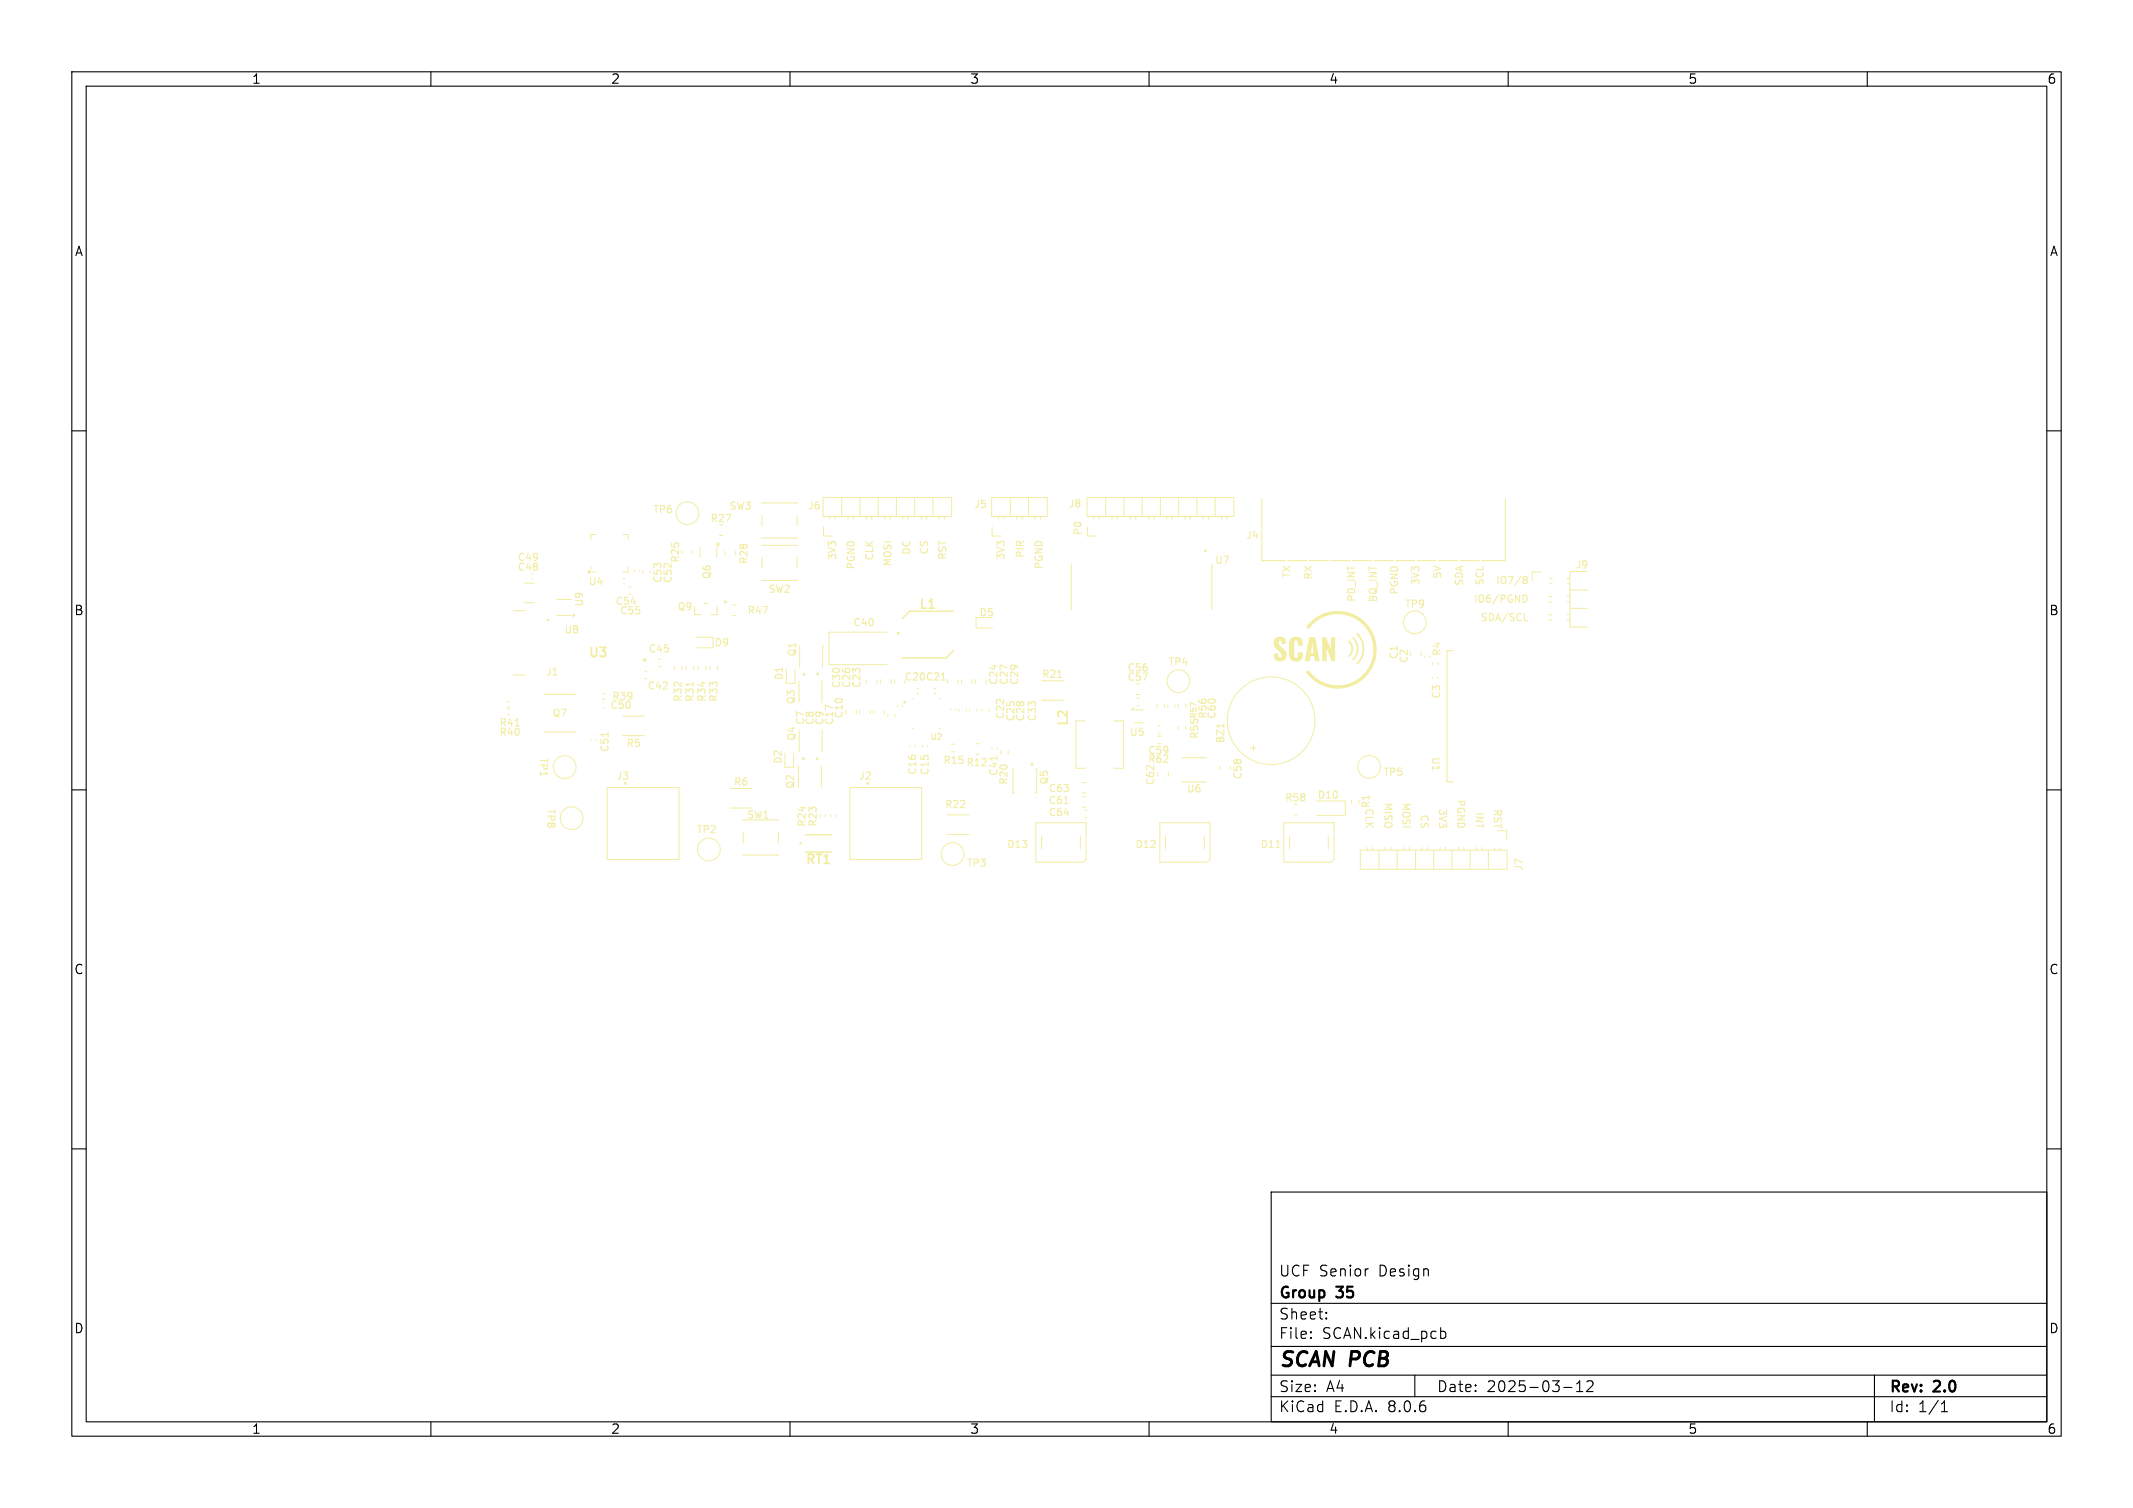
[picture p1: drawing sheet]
<svg xmlns="http://www.w3.org/2000/svg" width="297mm" height="210mm" viewBox="0 0 297 210" stroke-linecap="round" stroke-linejoin="round" font-family="sans-serif">
<defs><g id="words">
<text font-size="2.8" x="178" y="190.9">SCAN PCB</text>
<g font-size="2.1">
<text x="178" y="178">UCF Senior</text>
<text x="192" y="178">Design</text>
<text x="178" y="184">Sheet:</text>
<text x="178" y="181.2">Group</text>
<text x="186.2" y="181.2">35</text>
<text x="178" y="186.7">File:</text>
<text x="184.1" y="186.7">SCAN.kicad_pcb</text>
<text x="178" y="196.9">KiCad</text>
<text x="178" y="194.1">Size:</text>
<text x="184.7" y="194.1">A4</text>
<text x="185.7" y="196.9">E.D.A.</text>
<text x="193.3" y="196.9">8.0.6</text>
<text x="200" y="194.1">Date:</text>
<text x="207" y="194.1">2025-03-12</text>
<text x="263" y="194.3">Rev:</text>
<text x="263" y="196.9">Id:</text>
<text x="267.1" y="196.9">1/1</text>
<text x="269.4" y="194.3">2.0</text>
</g>
<g font-size="1.8">
<text x="35" y="11.9">1</text>
<text x="85" y="11.9">2</text>
<text x="135" y="11.9">3</text>
<text x="185" y="11.9">4</text>
<text x="235" y="11.9">5</text>
<text x="285" y="11.9">6</text>
<text x="10.3" y="35.9">A</text>
<text x="285.4" y="35.9">A</text>
<text x="10.3" y="85.9">B</text>
<text x="285.3" y="85.9">B</text>
<text x="10.3" y="135.9">C</text>
<text x="285.3" y="135.9">C</text>
<text x="10.3" y="185.9">D</text>
<text x="285.3" y="185.9">D</text>
<text x="35" y="199.9">1</text>
<text x="85" y="199.9">2</text>
<text x="135" y="199.9">3</text>
<text x="185" y="199.9">4</text>
<text x="235" y="199.9">5</text>
<text x="285" y="199.9">6</text>
</g>
<g font-size="1.8" fill="#f2eda1">
<text x="127.8" y="85.1">L1</text>
<text x="81.8" y="91.9">U3</text>
<text x="149" y="101.3" transform="rotate(-90 149 101.3)">L2</text>
<text x="112" y="120.7">RT1</text>
</g>
<g font-size="1.4" fill="#f2eda1">
<text x="90.8" y="71.7">TP6</text>
<text x="101.5" y="71.2">SW3</text>
<text x="112.4" y="71.2">J6</text>
<text x="135.6" y="71">J5</text>
<text x="148.7" y="70.9">J8</text>
<text x="98.8" y="72.9">R27</text>
<text x="126.9" y="77.4" transform="rotate(-90 126.9 77.4)">DC</text>
<text x="129.4" y="77.3" transform="rotate(-90 129.4 77.3)">CS</text>
<text x="142.8" y="77.8" transform="rotate(-90 142.8 77.8)">PIR</text>
<text x="150.8" y="74.6" transform="rotate(-90 150.8 74.6)">P0</text>
<text x="173.4" y="75.2">J4</text>
<text x="72" y="78.3">C49</text>
<text x="72" y="79.7">C48</text>
<text x="81.9" y="81.7">U4</text>
<text x="92.3" y="81.3" transform="rotate(-90 92.3 81.3)">C53</text>
<text x="93.7" y="81.3" transform="rotate(-90 93.7 81.3)">C52</text>
<text x="94.8" y="78.5" transform="rotate(-90 94.8 78.5)">R25</text>
<text x="99.2" y="80.7" transform="rotate(-90 99.2 80.7)">Q6</text>
<text x="104.3" y="78.7" transform="rotate(-90 104.3 78.7)">R28</text>
<text x="106.9" y="82.8">SW2</text>
<text x="116.6" y="78.1" transform="rotate(-90 116.6 78.1)">3V3</text>
<text x="119.2" y="79.4" transform="rotate(-90 119.2 79.4)">PGND</text>
<text x="121.8" y="78.2" transform="rotate(-90 121.8 78.2)">CLK</text>
<text x="124.3" y="79" transform="rotate(-90 124.3 79)">MOSI</text>
<text x="132" y="78.1" transform="rotate(-90 132 78.1)">RST</text>
<text x="140.1" y="78.1" transform="rotate(-90 140.1 78.1)">3V3</text>
<text x="145.4" y="79.4" transform="rotate(-90 145.4 79.4)">PGND</text>
<text x="169.1" y="78.7">U7</text>
<text x="179.9" y="80.6" transform="rotate(-90 179.9 80.6)">TX</text>
<text x="182.9" y="80.8" transform="rotate(-90 182.9 80.8)">RX</text>
<text x="188.9" y="83.9" transform="rotate(-90 188.9 83.9)">PD_INT</text>
<text x="191.9" y="84" transform="rotate(-90 191.9 84)">BQ_INT</text>
<text x="194.9" y="82.9" transform="rotate(-90 194.9 82.9)">PGND</text>
<text x="197.8" y="81.6" transform="rotate(-90 197.8 81.6)">3V3</text>
<text x="200.9" y="80.7" transform="rotate(-90 200.9 80.7)">5V</text>
<text x="203.9" y="81.7" transform="rotate(-90 203.9 81.7)">SDA</text>
<text x="206.8" y="81.6" transform="rotate(-90 206.8 81.6)">SCL</text>
<text x="208.2" y="81.6">IO7/8</text>
<text x="219.3" y="79.4">J9</text>
<text x="78.5" y="88.4">U8</text>
<text x="81.4" y="84.6" transform="rotate(-90 81.4 84.6)">U9</text>
<text x="85.6" y="84.4">C54</text>
<text x="86.2" y="85.8">C55</text>
<text x="94.3" y="85.2">Q9</text>
<text x="104" y="85.7">R47</text>
<text x="118.7" y="87.4">C40</text>
<text x="136.3" y="86">D5</text>
<text x="195.5" y="84.8">TP9</text>
<text x="205.1" y="84.1">IO6/PGND</text>
<text x="206.1" y="86.7">SDA/SCL</text>
<text x="75.9" y="94.3">J1</text>
<text x="90.2" y="91.1">C45</text>
<text x="99.4" y="90.2">D9</text>
<text x="109.2" y="94.8" transform="rotate(-90 109.2 94.8)">D1</text>
<text x="111" y="91.5" transform="rotate(-90 111 91.5)">Q1</text>
<text x="117.2" y="95.9" transform="rotate(-90 117.2 95.9)">C30</text>
<text x="118.6" y="95.9" transform="rotate(-90 118.6 95.9)">C26</text>
<text x="120" y="95.9" transform="rotate(-90 120 95.9)">C23</text>
<text x="125.9" y="95">C20 C21</text>
<text x="139.1" y="95.5" transform="rotate(-90 139.1 95.5)">C24</text>
<text x="140.5" y="95.5" transform="rotate(-90 140.5 95.5)">C27</text>
<text x="142" y="95.5" transform="rotate(-90 142 95.5)">C29</text>
<text x="145" y="94.6">R21</text>
<text x="156.9" y="93.7">C56</text>
<text x="156.9" y="95">C57</text>
<text x="162.6" y="92.9">TP4</text>
<text x="194.8" y="91.9" transform="rotate(-90 194.8 91.9)">C1</text>
<text x="196.2" y="92.4" transform="rotate(-90 196.2 92.4)">C2</text>
<text x="200.8" y="91.5" transform="rotate(-90 200.8 91.5)">R4</text>
<text x="69.5" y="101.4">R41</text>
<text x="76.8" y="100">Q7</text>
<text x="84.9" y="98.9">C50</text>
<text x="85.2" y="97.7">R39</text>
<text x="90.1" y="96.2">C42</text>
<text x="95.1" y="97.8" transform="rotate(-90 95.1 97.8)">R32</text>
<text x="96.8" y="97.8" transform="rotate(-90 96.8 97.8)">R31</text>
<text x="98.4" y="97.8" transform="rotate(-90 98.4 97.8)">R34</text>
<text x="100.1" y="97.8" transform="rotate(-90 100.1 97.8)">R33</text>
<text x="110.9" y="98.2" transform="rotate(-90 110.9 98.2)">Q3</text>
<text x="112.2" y="101.1" transform="rotate(-90 112.2 101.1)">C7</text>
<text x="113.5" y="101.1" transform="rotate(-90 113.5 101.1)">C8</text>
<text x="114.9" y="101.1" transform="rotate(-90 114.9 101.1)">C9</text>
<text x="116.2" y="101.1" transform="rotate(-90 116.2 101.1)">C17</text>
<text x="117.5" y="100.1" transform="rotate(-90 117.5 100.1)">C10</text>
<text x="140" y="100.2" transform="rotate(-90 140 100.2)">C22</text>
<text x="141.5" y="100.6" transform="rotate(-90 141.5 100.6)">C25</text>
<text x="142.8" y="100.6" transform="rotate(-90 142.8 100.6)">C28</text>
<text x="144.5" y="100.6" transform="rotate(-90 144.5 100.6)">C33</text>
<text x="168.2" y="100.2" transform="rotate(-90 168.2 100.2)">R56</text>
<text x="169.5" y="100.2" transform="rotate(-90 169.5 100.2)">C60</text>
<text x="200.7" y="97.4" transform="rotate(-90 200.7 97.4)">C3</text>
<text x="69.5" y="102.7">R40</text>
<text x="75" y="105.4" transform="rotate(90 75 105.4)">TP1</text>
<text x="84.9" y="104.8" transform="rotate(-90 84.9 104.8)">C51</text>
<text x="87.1" y="104.2">R5</text>
<text x="109.1" y="106.5" transform="rotate(-90 109.1 106.5)">D2</text>
<text x="111" y="103.3" transform="rotate(-90 111 103.3)">Q4</text>
<text x="131.3" y="106.6">R15 R12</text>
<text x="157.2" y="102.7">U5</text>
<text x="159.8" y="106.4">R62</text>
<text x="159.8" y="105.2">C59</text>
<text x="167.1" y="103" transform="rotate(-90 167.1 103)">R55</text>
<text x="170.7" y="103.6" transform="rotate(-90 170.7 103.6)">BZ1</text>
<text x="175.2" y="104.9" transform="rotate(-90 175.2 104.9)">+</text>
<text x="199.2" y="105.3" transform="rotate(90 199.2 105.3)">U1</text>
<text x="76" y="112.5" transform="rotate(90 76 112.5)">TP8</text>
<text x="85.7" y="108.8">J3</text>
<text x="102.1" y="109.6">R6</text>
<text x="110.8" y="109.9" transform="rotate(-90 110.8 109.9)">Q2</text>
<text x="119.5" y="108.8">J2</text>
<text x="127.8" y="108" transform="rotate(-90 127.8 108)">C16</text>
<text x="129.5" y="108" transform="rotate(-90 129.5 108)">C15</text>
<text x="131.5" y="112.7">R22</text>
<text x="139.1" y="108.1" transform="rotate(-90 139.1 108.1)">C41</text>
<text x="140.5" y="109.4" transform="rotate(-90 140.5 109.4)">R20</text>
<text x="145.9" y="113.8">C64</text>
<text x="145.9" y="112.2">C61</text>
<text x="145.9" y="110.5">C63</text>
<text x="146.1" y="109.4" transform="rotate(-90 146.1 109.4)">Q5</text>
<text x="160.9" y="109.5" transform="rotate(-90 160.9 109.5)">C62</text>
<text x="165.2" y="110.6">U6</text>
<text x="173.1" y="108.6" transform="rotate(-90 173.1 108.6)">C58</text>
<text x="178.8" y="111.8">R58</text>
<text x="183.4" y="111.4">D10</text>
<text x="189.9" y="112.5" transform="rotate(90 189.9 112.5)">CLK</text>
<text x="190.9" y="112.7" transform="rotate(-90 190.9 112.7)">R1</text>
<text x="192.5" y="108.2">TP5</text>
<text x="192.6" y="111.7" transform="rotate(90 192.6 111.7)">MISO</text>
<text x="195.1" y="111.7" transform="rotate(90 195.1 111.7)">MOSI</text>
<text x="197.6" y="113.3" transform="rotate(90 197.6 113.3)">CS</text>
<text x="200.2" y="112.5" transform="rotate(90 200.2 112.5)">3V3</text>
<text x="202.7" y="111.2" transform="rotate(90 202.7 111.2)">PGND</text>
<text x="205.3" y="113" transform="rotate(90 205.3 113)">INT</text>
<text x="207.8" y="112.6" transform="rotate(90 207.8 112.6)">RST</text>
<text x="96.9" y="116.2">TP2</text>
<text x="104" y="114.2">SW1</text>
<text x="112.4" y="115.2" transform="rotate(-90 112.4 115.2)">R24</text>
<text x="113.9" y="115.2" transform="rotate(-90 113.9 115.2)">R23</text>
<text x="140.1" y="118.3">D13</text>
<text x="158" y="118.3">D12</text>
<text x="175.4" y="118.3">D11</text>
<text x="134.5" y="120.9">TP3</text>
<text x="212.2" y="121.4" transform="rotate(-90 212.2 121.4)">J7</text>
</g>
<g font-size="1.1" fill="#f2eda1">
<text x="166.8" y="100.2" transform="rotate(-90 166.8 100.2)">R57</text>
<text x="129.4" y="103.2">U2</text>
</g>
</g></defs>
<g fill="none" stroke="#000" stroke-width=".15">
<path d="M10 10h277v190h-277zM12 12h273v186h-273zM60 10v2M110 10v2M160 10v2M210 10v2M260 10v2M10 60h2M285 60h2M10 110h2M285 110h2M10 160h2"/>
<path d="M285 160h2M177 166h108v32h-108zM190.4 176.7h.1M60 198v2M110 198v2M160 198v2M177 194.5h108M177 191.5h108M177 187.5h108M177 181.5h108M182.5 186.3h.1l-.1 .1M182.5 186.3v.1"/>
<path d="M182.5 185.5v.1M182.5 185.5h.1l-.1 .1M184.7 183.6v.1M184.7 183.6h-.1l.1 .1M184.7 182.8v.1M184.7 182.8h-.1l.1 .1M197 191.5v3M200.6 184.9v1.5M200.6 185.5l.4-.1 .3 .3v.4l-.1 .2-.2 .1-.4-.1M210 198v2M217.7 193.2h1.2M219.5 193.8h.9"/>
<path d="M219.5 192.7l.5-.4v1.5M221 192.4l.2-.1 .5 .1a.41 .41 0 0 1 0 .5l-.8 .9h.9M260 198v2M261 191.5v6.5M270.3 196.6h.9M270.3 195.5l.4-.4v1.5"/>
</g>
<g fill="#f2eda1">
<path d="M182.5 86.6l1-.8 1.1-.5 1.5-.2 1.2 .1 1.3 .4 1 .6 1 1.1 .6 1.1 .4 1.2 .1 1.2-.3 1.3-.5 1.2-1 1.2-.9 .7-1.1 .4-1.3 .3a5.5 5.5 0 0 1-4.8-2.3l.4-.3 .1 .2a5 5 0 0 0 7.4 .6 5 5 0 0 0-.2-7.3 5 5 0 0 0-7.3 .8l-.3-.3z"/>
<path d="M182.3 88.7h.8l.7 3.4h-.7l-.1-.7h-.5l-.1 .7h-.7l.2-1.2h1l-.2-1.3-.2 1.3h-.6z"/>
<path d="M184.1 88.7l.5 .1 .7 1.5v-1.6h.6v3.4l-.5-.1-.7-1.7v1.8h-.6z"/>
<path d="M177.6 88.9l.4-.2h.5l.3 .2 .2 .3 .1 .4-.6 .1-.1-.4-.1-.1-.2 .1-.1 .1 .1 .4 .8 .7 .2 .5v.7l-.5 .4-.8-.1-.2-.2-.2-.3v-.4l.6-.1v.4l.2 .2 .2-.1v-.2l-.1-.4-.7-.6-.2-.4v-.6z"/>
<path d="M186 97h.2z"/>
<path d="M189 88.1l.4 .5 .3 .5 .2 .6 .1 .7-.3 1.2-.3 .5-.4 .5-.2-.2 .5-.5 .3-.6 .1-1-.2-1.1-.7-.9z"/>
<path d="M179.7 88.9l.4-.2h.6l.4 .2 .2 .3 .1 .7h-.7v-.5l-.1-.2h-.3l-.1 .2 .1 2.1 .2 .1 .2-.1v-.7h.7l-.1 .9-.4 .3-.9 .1-.3-.2-.1-.3-.1-2z"/>
<path d="M186.2 95.9h.2z"/>
<path d="M187.8 89.2l.4 .4 .2 .7-.1 .7-.5 .5-.1-.1 .3-.5 .2-.6-.2-.5-.3-.5z"/>
<path d="M192.5 103.8h.2z"/>
<path d="M188.4 88.7l.6 .7 .2 .9-.2 1-.6 .7-.1-.2 .5-.7 .1-.8-.2-.8-.4-.6z"/>
<path d="M184.2 82h.3z"/>
<path d="M192.5 94.5h.2z"/>
<path d="M186.1 85.1h.3z"/>
</g>
<g fill="none" stroke="#f2eda1" stroke-width=".15">
<path d="M175.7 69.5v8.6h3.3M179.3 78.1h2.7M182.3 78.1h2.7M185.3 78.1h2.7M188.3 78.1h2.7M191.3 78.1h2.7M194.3 78.1h2.7M197.3 78.1h2.7M200.3 78.1h2.7M203.3 78.1h2.7M209.6 69.5v8.6h-3.3M75.8 96.7h4.3"/>
<path d="M96.5 95v.6M96.7 84.5v1.1h.9M98.1 84h.4M99.9 84.5v1.1h-.9M131.1 94.7h.6M147.3 94.3h.5M202.3 90.6h-.8v18.3h.8M212.1 80.5l.2 .2M212.1 80.5l.2-.2h.2l.1 .2-.2 .2M212.1 82.9a.51 .51 0 0 1 .5 .5 .51 .51 0 0 1-.5 .5M212.3 86.4h.4M212.3 80.7h.1"/>
<path d="M212.3 80.7l-.2 .2M212.4 80.7l.2 .2-.1 .3-.2 .1-.2-.2M71.7 101.1h.6M75.8 101.9h4.3M84.7 102v.6M138.8 105.3v.6M148.2 111.9h.6M164.6 108.9h3.4M164.6 105.5h3.4M170.4 100.8v.5M177.7 118h.6"/>
<circle cx="101" cy="83.8" r=".13"/>
</g>
<g fill="none" stroke="#f2eda1" stroke-width=".25">
<path d="M129.4 84.7h.7"/>
<circle cx="89.8" cy="91.9" r=".13"/>
</g>
<g fill="none" stroke="#f2eda1" stroke-width=".14">
<path d="M82.3 78.9v.5M82.5 79.7h.5M83 74.4h-.7v.8M86.8 74.4h.7v.8M87.5 78.9v.8h-.7M88.3 79.4v.2M89 79.4v.2M89.5 79.5v.3M90.5 79.5v.3M96.4 76.7v.4M97.5 76.2v1.4M99.8 76.2v1.4"/>
<path d="M100.2 74.6h.4M100.9 76.8v.4M102.4 76.8v.4M106.1 70.1h4.9M106.1 71.7v1.5M106.1 74.9h4.9M106.1 76h4.9M106.1 77.6v1.5M111 71.7v1.5M111 77.6v1.5M114.6 69.3h17.9v2.6h-17.9zM114.7 73.4v1.3h1.2"/>
<path d="M115.5 71.9v.4M116.3 71.9v.4M117.2 69.3v2.6M118.1 71.9v.4M118.8 71.9v.4M119.7 69.3v2.6M120.6 71.9v.4M121.4 71.9v.4M122.3 69.3v2.6M123.2 71.9v.4M123.9 71.9v.4M124.8 69.3v2.6"/>
<path d="M125.7 71.9v.4M126.5 71.9v.4M127.4 69.3v2.6M128.2 71.9v.4M129 71.9v.4M129.9 69.3v2.6M130.8 71.9v.4M131.5 71.9v.4M138.1 69.3h7.7v2.6h-7.7zM138.1 73.4v1.3h1.3M139 71.9v.4M139.8 71.9v.4"/>
<path d="M140.7 69.3v2.6M141.6 71.9v.4M142.3 71.9v.4M143.2 69.3v2.6M144.1 71.9v.4M144.9 71.9v.4M149.2 78.6v6.3M151.4 69.3h20.4v2.6h-20.4zM151.4 73.4v1.3h1.3M152.3 71.9v.4M153.1 71.9v.4M154 69.3v2.6"/>
<path d="M154.8 71.9v.4M155.6 71.9v.4M156.5 69.3v2.6M157.4 71.9v.4M158.1 71.9v.4M159 69.3v2.6M159.9 71.9v.4M160.7 71.9v.4M161.6 69.3v2.6M162.5 71.9v.4M163.2 71.9v.4M164.1 69.3v2.6"/>
<path d="M165 71.9v.4M165.8 71.9v.4M166.7 69.3v2.6M167.5 71.9v.4M168.3 71.9v.4M168.7 78.6v6.3M169.2 69.3v2.6M170.1 71.9v.4M170.8 71.9v.4M214.6 79.6h-1.2v1.3M221 79.6h-2.4v7.7h2.4M70.6 98.8h.3"/>
<path d="M70.6 99.5h.3M70.6 97.7h.3M70.6 98.5h.3M71.5 85.1h1.7M71.5 94h1.7M73 81.2h1.4M73 83.9h1.4M74 80.7h.2M77.5 83.5h2M77.5 85.7h2M83.9 96.6h.3M83.9 97.4h.3"/>
<path d="M83.9 97.8h.2M83.9 98.6h.2M86.7 99.7h3.1M86.8 81.3h.2M86.8 80.6h.2M87.6 81.7h.3M87.6 82.8h.3M89.8 93.5h.3M89.8 94.5h.3M91.7 91.8h.2M91.7 92.8h.2M93.9 92.8v.5"/>
<path d="M94.9 92.8v.5M95.6 92.8v.5M96.6 92.8v.5M97 90.2h2.3M97 88.7h2.3M97.2 92.8v.5M98.3 92.8v.5M98.9 92.8v.5M99.9 92.8v.5M101.9 84.3h.5M101.9 85.7h.5M106.1 80.8h4.9"/>
<path d="M110.7 93.2v2h-1.2M111.2 94.9v3M111.3 89.9v3M114.4 94.9v3M114.5 89.9v3M119.2 98.9v.5M119.7 98.9v.5M120.7 94.6v.6M121.2 98.9v.5M121.7 98.9v.5M122.1 94.6v.6M122.6 94.6v.6"/>
<path d="M123.1 98.9v.5M123.5 88h-8.1v4.6h8.1M123.6 99.5v.3M124.1 94.6v.6M124.6 94.6v.6M124.6 99.5v.3M125 98.3v.2M125.7 98.3v.2M127 97.3h.2M127.7 95.9h.2M127.7 96.6h.2M130.1 95.9h.2"/>
<path d="M130.1 96.6h.2M130.8 97.3h.2M131.9 94.6v.6M132.4 98.7v.2M133.1 98.7v.2M133.4 94.6v.6M133.5 98.8v.2M133.9 94.6v.6M134.6 98.8v.2M135 98.8v.2M135.4 94.6v.6M135.8 94.6v.6"/>
<path d="M136 98.8v.2M136.7 98.8v.2M137.3 94.6v.6M137.7 98.8v.2M138.2 86h-2.3v1.5h2.3M145.1 94.8h3M145.1 97.5h3M158.1 98.9h1.1M158.2 96.7h.5M158.3 97.2h.3M158.3 98.3h.3M161.1 98.1v.5"/>
<path d="M162.1 98.1v.5M162.6 98.2v.3M163.6 98.2v.3M164.1 98.1v.5M165.1 98.1v.5M197.9 90.7v.6M198.4 91.3v.2M199.1 91.3v.2M199.5 92.3v.3M199.5 94.3v.2M200.2 94.3v.2M200.2 92.3v.3"/>
<path d="M215.7 83.1h.4M215.7 83.8h.4M215.7 85.6h.4M215.7 86.4h.4M215.7 80.5h.4M215.7 81.3h.4M218.2 83.1h.4M218.2 83.8h.4M218.2 85.6h.4M218.2 86.4h.4M218.2 80.5h.4M218.2 81.3h.4"/>
<path d="M218.6 82.2h2.4M218.6 84.7h2.4M82.3 102.9v.2M83 102.9v.2M84.5 109.7h10v10h-10zM86.7 102.4h3.1M101.7 109.8h3M101.7 112.5h3M103.5 114.2h4.9M103.5 115.9v1.5M103.5 119h4.9M108.4 115.9v1.5"/>
<path d="M110.5 104.9v2h-1.2M111.2 106.7v3M111.3 101.7v3M114.4 106.7v3M114.5 101.7v3M115 113.5v.3M115.7 113.5v.3M116.5 113.5v.3M118.3 109.7h10v10h-10zM126.7 103.8v.2M127 101.5h.2M127.4 103.8v.2"/>
<path d="M128.5 103.8v.2M129.2 103.8v.2M130.8 101.5h.2M131.9 113.5h3M131.9 116.2h3M132.5 103.6h.5M132.5 104.7h.5M135.9 103.6h.5M135.9 105h.5M138.1 104.2v.2M138.8 104.2v.2M139.3 104.6v.5"/>
<path d="M140.4 104.6v.5M141.2 107.1h-.2v3.3h.2M144.2 107.1h.1v3.3h-.1M144.2 114.6h7v5l-.4 .5h-6.6zM145 116.4v1.8M150.4 116.4v1.8M150.7 110.4h.5M150.7 110.9h.5M150.7 112.4h.5M150.7 109h.5M151 112.9h.3M151 113.9h.3"/>
<path d="M151.1 100.4h-1.3v6.6h1.3M155.1 100.4h1.3v6.6h-1.3M157.9 100.7h1.3M161.2 102.5h.5M161.2 103.6h.5M161.3 101h.3M161.3 102.1h.3M161.5 114.6h7v5l-.5 .5h-6.5zM162.3 116.4v1.8M162.7 107.6v.5M164.1 101.1v.5M165.1 101.1v.5"/>
<path d="M167.7 116.4v1.8M169.8 106.7v.5M171.3 106.7v.5M178.7 114.6h7v5l-.4 .5h-6.6zM179.6 116.4v1.8M180.2 113.5h.4M183.3 111.5h4v2h-4M185 116.4v1.8M188.2 111.4v.5M189.2 111.4v.5M189.4 118.4h20.4v2.7h-20.4zM190.4 118v.4"/>
<path d="M191.1 118v.4M192 118.4v2.7M192.9 118v.4M193.7 118v.4M194.6 118.4v2.7M195.4 118v.4M196.2 118v.4M197.1 118.4v2.7M198 118v.4M198.7 118v.4M199.6 118.4v2.7M200.5 118v.4"/>
<path d="M201.3 118v.4M202.2 118.4v2.7M203.1 118v.4M203.8 118v.4M204.7 118.4v2.7M205.6 118v.4M206.4 118v.4M207.3 118.4v2.7M208.1 118.1v.3M208.5 115.7h1.3v1.3M208.9 118.1v.3"/>
<circle cx="95.7" cy="71.5" r="1.58"/>
<circle cx="164.1" cy="94.9" r="1.59"/>
<circle cx="197" cy="86.7" r="1.58"/>
<circle cx="78.6" cy="106.8" r="1.59"/>
<circle cx="79.6" cy="113.9" r="1.58"/>
<circle cx="98.7" cy="118.3" r="1.58"/>
<circle cx="111.5" cy="117.4" r=".05"/>
<circle cx="132.6" cy="118.9" r="1.58"/>
<circle cx="177" cy="100.4" r="6.1"/>
<circle cx="190.6" cy="106.8" r="1.58"/>
</g>
<g fill="none" stroke="#f2eda1" stroke-width=".2">
<path d="M132.8 85.1h-6.2l-1 1M132.8 90.6l-1 1h-6.2M112.1 116.2h3.7M112.1 118.7h3.7"/>
<circle cx="167.8" cy="76.7" r=".1"/>
<circle cx="76.3" cy="86.3" r=".1"/>
<circle cx="111.9" cy="93.9" r=".1"/>
<circle cx="113.8" cy="93.9" r=".1"/>
<circle cx="125.1" cy="88.2" r=".12"/>
<circle cx="126" cy="97.8" r=".1"/>
<circle cx="111.9" cy="105.7" r=".1"/>
<circle cx="113.8" cy="105.7" r=".1"/>
<circle cx="143.7" cy="106.5" r=".1"/>
</g>
<g fill="#f2eda1" stroke="#f2eda1" stroke-width=".14">
<path d="M99.8 75.8l.3-.2v.5z"/>
<path d="M157.8 98.6v.3h-.2z"/>
<path d="M81.9 79.4l.4 .3-.4 .2z"/>
<path d="M79.8 85.6h.3l-.3 .3z"/>
<circle cx="111.4" cy="117.4" r=".05"/>
<circle cx="111.5" cy="117.5" r=".05"/>
</g>
<use href="#words"/>
</svg>
